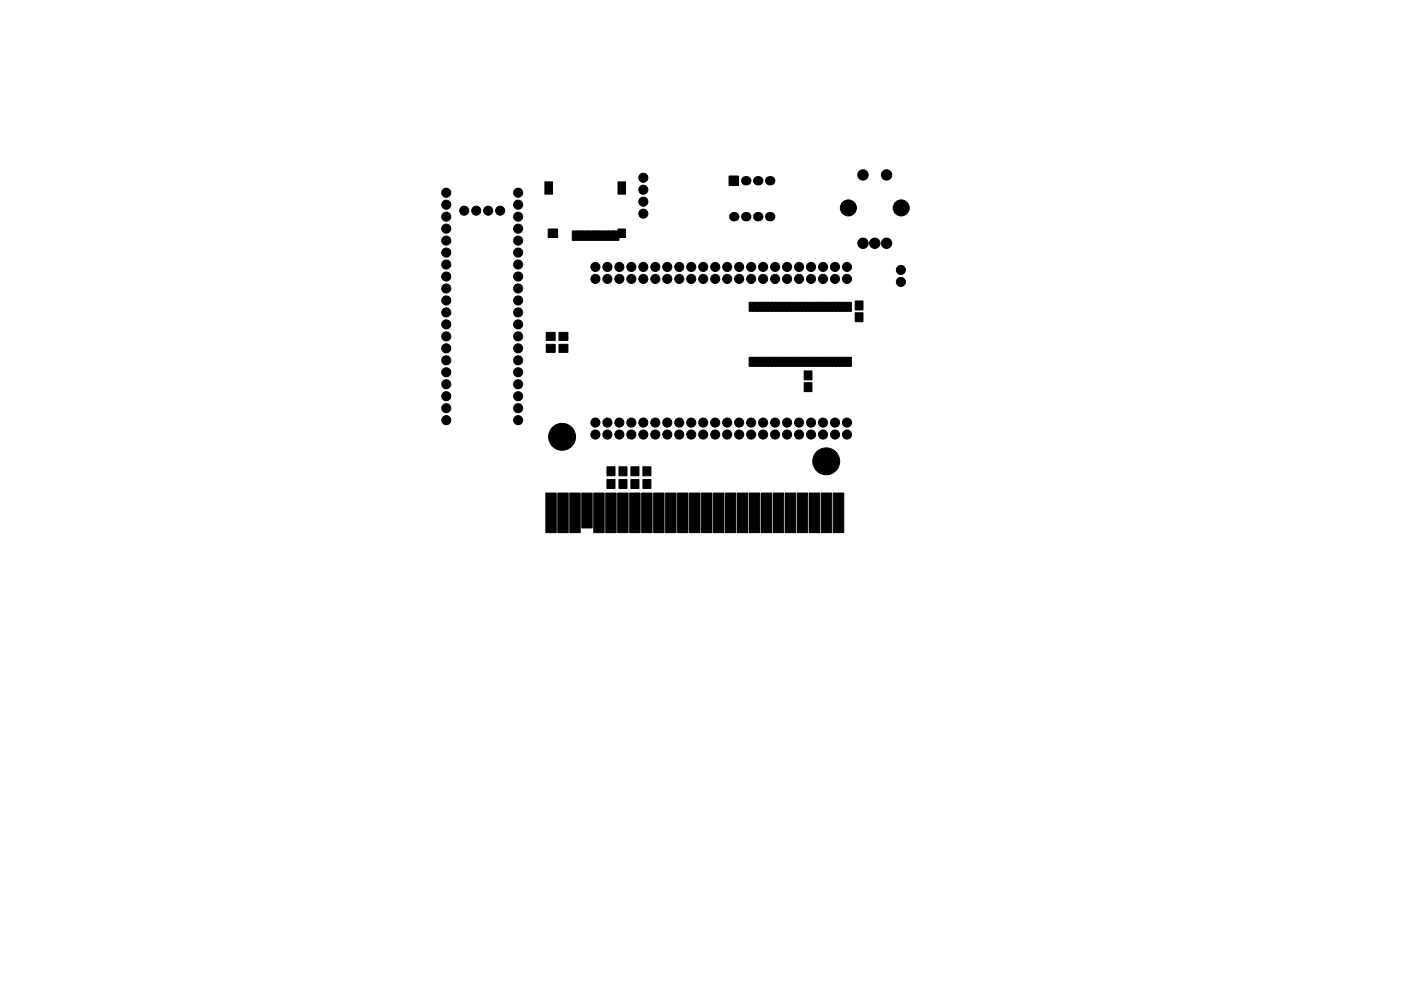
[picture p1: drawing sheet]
<svg xmlns="http://www.w3.org/2000/svg" width="297mm" height="210mm" viewBox="0 0 297 210" stroke-linecap="round" stroke-linejoin="round" font-family="sans-serif">
<g fill="#000" stroke="#000" stroke-width=".21">
<path d="M115.5 38.6h1.6v2.6h-1.6zM131 38.6h1.6v2.6h-1.6zM154.6 37.3h2v2h-2zM116.2 48.6h2v1.8h-2zM121.3 49h1.1v2h-1.1zM122.4 49h1.1v2h-1.1zM123.5 49h1.1v2h-1.1zM124.6 49h1.1v2h-1.1zM125.7 49h1.1v2h-1.1zM126.8 49h1.1v2h-1.1zM127.9 49h1.1v2h-1.1zM129 49h1.1v2h-1.1z"/>
<path d="M130.1 49h1.1v2h-1.1zM131 48.6h1.6v1.8h-1.6zM115.8 70.5h1.9v1.7h-1.9zM115.8 73.1h1.9v1.7h-1.9zM118.5 70.5h1.9v1.7h-1.9zM118.5 73.1h1.9v1.7h-1.9zM158.8 64.1h.9v1.9h-.9zM158.8 75.8h.9v1.9h-.9zM159.6 64.1h.9v1.9h-.9zM159.6 75.8h.9v1.9h-.9zM160.4 64.1h.9v1.9h-.9zM160.4 75.8h.9v1.9h-.9z"/>
<path d="M161.2 64.1h.9v1.9h-.9zM161.2 75.8h.9v1.9h-.9zM162 64.1h.9v1.9h-.9zM162 75.8h.9v1.9h-.9zM162.8 64.1h.9v1.9h-.9zM162.8 75.8h.9v1.9h-.9zM163.6 64.1h.9v1.9h-.9zM163.6 75.8h.9v1.9h-.9zM164.4 64.1h.9v1.9h-.9zM164.4 75.8h.9v1.9h-.9zM165.2 64.1h.9v1.9h-.9zM165.2 75.8h.9v1.9h-.9z"/>
<path d="M166 64.1h.9v1.9h-.9zM166 75.8h.9v1.9h-.9zM166.8 64.1h.9v1.9h-.9zM166.8 75.8h.9v1.9h-.9zM167.6 64.1h.9v1.9h-.9zM167.6 75.8h.9v1.9h-.9zM168.4 64.1h.9v1.9h-.9zM168.4 75.8h.9v1.9h-.9zM169.2 64.1h.9v1.9h-.9zM169.2 75.8h.9v1.9h-.9zM170 64.1h.9v1.9h-.9zM170 75.8h.9v1.9h-.9z"/>
<path d="M170.5 78.7h1.6v1.9h-1.6zM170.8 64.1h.9v1.9h-.9zM170.8 75.8h.9v1.9h-.9zM171.6 64.1h.9v1.9h-.9zM171.6 75.8h.9v1.9h-.9zM172.4 64.1h.9v1.9h-.9zM172.4 75.8h.9v1.9h-.9zM173.2 64.1h.9v1.9h-.9zM173.2 75.8h.9v1.9h-.9zM174 64.1h.9v1.9h-.9zM174 75.8h.9v1.9h-.9zM174.8 64.1h.9v1.9h-.9z"/>
<path d="M174.8 75.8h.9v1.9h-.9zM175.6 64.1h.9v1.9h-.9zM175.6 75.8h.9v1.9h-.9zM176.4 64.1h.9v1.9h-.9zM176.4 75.8h.9v1.9h-.9zM177.2 64.1h.9v1.9h-.9zM177.2 75.8h.9v1.9h-.9zM178 64.1h.9v1.9h-.9zM178 75.8h.9v1.9h-.9zM178.8 64.1h.9v1.9h-.9zM178.8 75.8h.9v1.9h-.9zM179.6 64.1h.9v1.9h-.9z"/>
<path d="M179.6 75.8h.9v1.9h-.9zM181.3 66.4h1.7v1.9h-1.7zM181.3 63.9h1.7v1.9h-1.7zM170.5 81.2h1.6v1.9h-1.6zM115.7 104.6h2.2v8.4h-2.2zM118.3 104.6h2.2v8.4h-2.2zM120.8 104.6h2.2v8.4h-2.2zM123.3 104.6h2.2v7.4h-2.2zM125.9 104.6h2.2v8.4h-2.2zM128.4 104.6h2.2v8.4h-2.2zM128.7 101.7h1.7v1.9h-1.7zM128.7 99h1.7v1.9h-1.7z"/>
<path d="M131 104.6h2.2v8.4h-2.2zM131.2 101.7h1.7v1.9h-1.7zM131.2 99h1.7v1.9h-1.7zM133.5 104.6h2.2v8.4h-2.2zM133.8 101.7h1.7v1.9h-1.7zM133.8 99h1.7v1.9h-1.7zM136 104.6h2.2v8.4h-2.2zM136.3 101.7h1.7v1.9h-1.7zM136.3 99h1.7v1.9h-1.7zM138.6 104.6h2.2v8.4h-2.2zM141.1 104.6h2.2v8.4h-2.2zM143.7 104.6h2.2v8.4h-2.2z"/>
<path d="M146.2 104.6h2.2v8.4h-2.2zM148.7 104.6h2.2v8.4h-2.2zM151.3 104.6h2.2v8.4h-2.2zM153.8 104.6h2.2v8.4h-2.2zM156.4 104.6h2.2v8.4h-2.2zM158.9 104.6h2.2v8.4h-2.2zM161.4 104.6h2.2v8.4h-2.2zM164 104.6h2.2v8.4h-2.2zM166.5 104.6h2.2v8.4h-2.2zM169.1 104.6h2.2v8.4h-2.2zM171.6 104.6h2.2v8.4h-2.2zM174.1 104.6h2.2v8.4h-2.2z"/>
<path d="M176.7 104.6h2.2v8.4h-2.2z"/>
<circle cx="136.4" cy="37.7" r=".96"/>
<circle cx="183" cy="37.1" r="1.1"/>
<circle cx="188" cy="37.1" r="1.1"/>
<circle cx="94.6" cy="46" r=".96"/>
<circle cx="94.6" cy="56.1" r=".96"/>
<circle cx="94.6" cy="58.7" r=".96"/>
<circle cx="94.6" cy="51" r=".96"/>
<circle cx="94.6" cy="48.5" r=".96"/>
<circle cx="94.6" cy="53.6" r=".96"/>
<circle cx="94.6" cy="43.4" r=".96"/>
<circle cx="94.6" cy="40.9" r=".96"/>
<circle cx="98.4" cy="44.7" r=".96"/>
<circle cx="101" cy="44.7" r=".96"/>
<circle cx="103.5" cy="44.7" r=".96"/>
<circle cx="106" cy="44.7" r=".96"/>
<circle cx="109.9" cy="46" r=".96"/>
<circle cx="109.9" cy="48.5" r=".96"/>
<circle cx="109.9" cy="56.1" r=".96"/>
<circle cx="109.9" cy="58.7" r=".96"/>
<circle cx="109.9" cy="53.6" r=".96"/>
<circle cx="109.9" cy="51" r=".96"/>
<circle cx="109.9" cy="43.4" r=".96"/>
<circle cx="109.9" cy="40.9" r=".96"/>
<circle cx="126.2" cy="56.6" r=".96"/>
<circle cx="126.2" cy="59.2" r=".96"/>
<circle cx="128.8" cy="56.6" r=".96"/>
<circle cx="128.8" cy="59.2" r=".96"/>
<circle cx="131.3" cy="56.6" r=".96"/>
<circle cx="131.3" cy="59.2" r=".96"/>
<circle cx="133.9" cy="59.2" r=".96"/>
<circle cx="133.9" cy="56.6" r=".96"/>
<circle cx="136.4" cy="56.6" r=".96"/>
<circle cx="136.4" cy="45.3" r=".96"/>
<circle cx="136.4" cy="59.2" r=".96"/>
<circle cx="136.4" cy="42.8" r=".96"/>
<circle cx="136.4" cy="40.3" r=".96"/>
<circle cx="138.9" cy="56.6" r=".96"/>
<circle cx="138.9" cy="59.2" r=".96"/>
<circle cx="141.5" cy="59.2" r=".96"/>
<circle cx="141.5" cy="56.6" r=".96"/>
<circle cx="144" cy="56.6" r=".96"/>
<circle cx="144" cy="59.2" r=".96"/>
<circle cx="146.6" cy="56.6" r=".96"/>
<circle cx="146.6" cy="59.2" r=".96"/>
<circle cx="149.1" cy="56.6" r=".96"/>
<circle cx="149.1" cy="59.2" r=".96"/>
<circle cx="151.6" cy="56.6" r=".96"/>
<circle cx="151.6" cy="59.2" r=".96"/>
<circle cx="154.2" cy="59.2" r=".96"/>
<circle cx="154.2" cy="56.6" r=".96"/>
<circle cx="156.7" cy="56.6" r=".96"/>
<circle cx="156.7" cy="59.2" r=".96"/>
<circle cx="159.3" cy="56.6" r=".96"/>
<circle cx="159.3" cy="59.2" r=".96"/>
<circle cx="161.8" cy="56.6" r=".96"/>
<circle cx="161.8" cy="59.2" r=".96"/>
<circle cx="164.3" cy="56.6" r=".96"/>
<circle cx="164.3" cy="59.2" r=".96"/>
<circle cx="166.9" cy="56.6" r=".96"/>
<circle cx="166.9" cy="59.2" r=".96"/>
<circle cx="169.4" cy="59.2" r=".96"/>
<circle cx="169.4" cy="56.6" r=".96"/>
<circle cx="172" cy="56.6" r=".96"/>
<circle cx="172" cy="59.2" r=".96"/>
<circle cx="174.5" cy="56.6" r=".96"/>
<circle cx="174.5" cy="59.2" r=".96"/>
<circle cx="177" cy="56.6" r=".96"/>
<circle cx="177" cy="59.2" r=".96"/>
<circle cx="179.6" cy="56.6" r=".96"/>
<circle cx="179.6" cy="59.2" r=".96"/>
<circle cx="179.9" cy="44.1" r="1.7"/>
<circle cx="183" cy="51.6" r="1.1"/>
<circle cx="185.5" cy="51.6" r="1.1"/>
<circle cx="188" cy="51.6" r="1.1"/>
<circle cx="191" cy="59.8" r=".96"/>
<circle cx="191" cy="57.3" r=".96"/>
<circle cx="191.1" cy="44.1" r="1.7"/>
<circle cx="94.6" cy="68.8" r=".96"/>
<circle cx="94.6" cy="63.7" r=".96"/>
<circle cx="94.6" cy="79" r=".96"/>
<circle cx="94.6" cy="76.4" r=".96"/>
<circle cx="94.6" cy="61.2" r=".96"/>
<circle cx="94.6" cy="71.4" r=".96"/>
<circle cx="94.6" cy="66.3" r=".96"/>
<circle cx="94.6" cy="73.9" r=".96"/>
<circle cx="109.9" cy="79" r=".96"/>
<circle cx="109.9" cy="66.3" r=".96"/>
<circle cx="109.9" cy="63.7" r=".96"/>
<circle cx="109.9" cy="61.2" r=".96"/>
<circle cx="109.9" cy="71.4" r=".96"/>
<circle cx="109.9" cy="76.4" r=".96"/>
<circle cx="109.9" cy="73.9" r=".96"/>
<circle cx="109.9" cy="68.8" r=".96"/>
<circle cx="94.6" cy="81.5" r=".96"/>
<circle cx="94.6" cy="86.6" r=".96"/>
<circle cx="94.6" cy="89.1" r=".96"/>
<circle cx="94.6" cy="84.1" r=".96"/>
<circle cx="109.9" cy="81.5" r=".96"/>
<circle cx="109.9" cy="86.6" r=".96"/>
<circle cx="109.9" cy="89.1" r=".96"/>
<circle cx="109.9" cy="84.1" r=".96"/>
<circle cx="119.2" cy="92.7" r="2.85"/>
<circle cx="126.2" cy="89.7" r=".96"/>
<circle cx="126.2" cy="92.2" r=".96"/>
<circle cx="128.8" cy="92.2" r=".96"/>
<circle cx="128.8" cy="89.7" r=".96"/>
<circle cx="131.3" cy="89.7" r=".96"/>
<circle cx="131.3" cy="92.2" r=".96"/>
<circle cx="133.9" cy="89.7" r=".96"/>
<circle cx="133.9" cy="92.2" r=".96"/>
<circle cx="136.4" cy="89.7" r=".96"/>
<circle cx="136.4" cy="92.2" r=".96"/>
<circle cx="138.9" cy="92.2" r=".96"/>
<circle cx="138.9" cy="89.7" r=".96"/>
<circle cx="141.5" cy="92.2" r=".96"/>
<circle cx="141.5" cy="89.7" r=".96"/>
<circle cx="144" cy="92.2" r=".96"/>
<circle cx="144" cy="89.7" r=".96"/>
<circle cx="146.6" cy="89.7" r=".96"/>
<circle cx="146.6" cy="92.2" r=".96"/>
<circle cx="149.1" cy="89.7" r=".96"/>
<circle cx="149.1" cy="92.2" r=".96"/>
<circle cx="151.6" cy="89.7" r=".96"/>
<circle cx="151.6" cy="92.2" r=".96"/>
<circle cx="154.2" cy="89.7" r=".96"/>
<circle cx="154.2" cy="92.2" r=".96"/>
<circle cx="156.7" cy="92.2" r=".96"/>
<circle cx="156.7" cy="89.7" r=".96"/>
<circle cx="159.3" cy="89.7" r=".96"/>
<circle cx="159.3" cy="92.2" r=".96"/>
<circle cx="161.8" cy="92.2" r=".96"/>
<circle cx="161.8" cy="89.7" r=".96"/>
<circle cx="164.3" cy="92.2" r=".96"/>
<circle cx="164.3" cy="89.7" r=".96"/>
<circle cx="166.9" cy="92.2" r=".96"/>
<circle cx="166.9" cy="89.7" r=".96"/>
<circle cx="169.4" cy="89.7" r=".96"/>
<circle cx="169.4" cy="92.2" r=".96"/>
<circle cx="172" cy="92.2" r=".96"/>
<circle cx="172" cy="89.7" r=".96"/>
<circle cx="174.5" cy="92.2" r=".96"/>
<circle cx="174.5" cy="89.7" r=".96"/>
<circle cx="175.2" cy="97.9" r="2.85"/>
<circle cx="177" cy="89.7" r=".96"/>
<circle cx="177" cy="92.2" r=".96"/>
<circle cx="179.6" cy="92.2" r=".96"/>
<circle cx="179.6" cy="89.7" r=".96"/>
</g>
<g fill="#000">
<circle cx="158.1" cy="38.3" r="1"/>
<circle cx="160.7" cy="38.3" r="1"/>
<circle cx="163.2" cy="38.3" r="1"/>
<circle cx="155.6" cy="46" r="1"/>
<circle cx="158.1" cy="46" r="1"/>
<circle cx="160.7" cy="46" r="1"/>
<circle cx="163.2" cy="46" r="1"/>
</g>
</svg>
